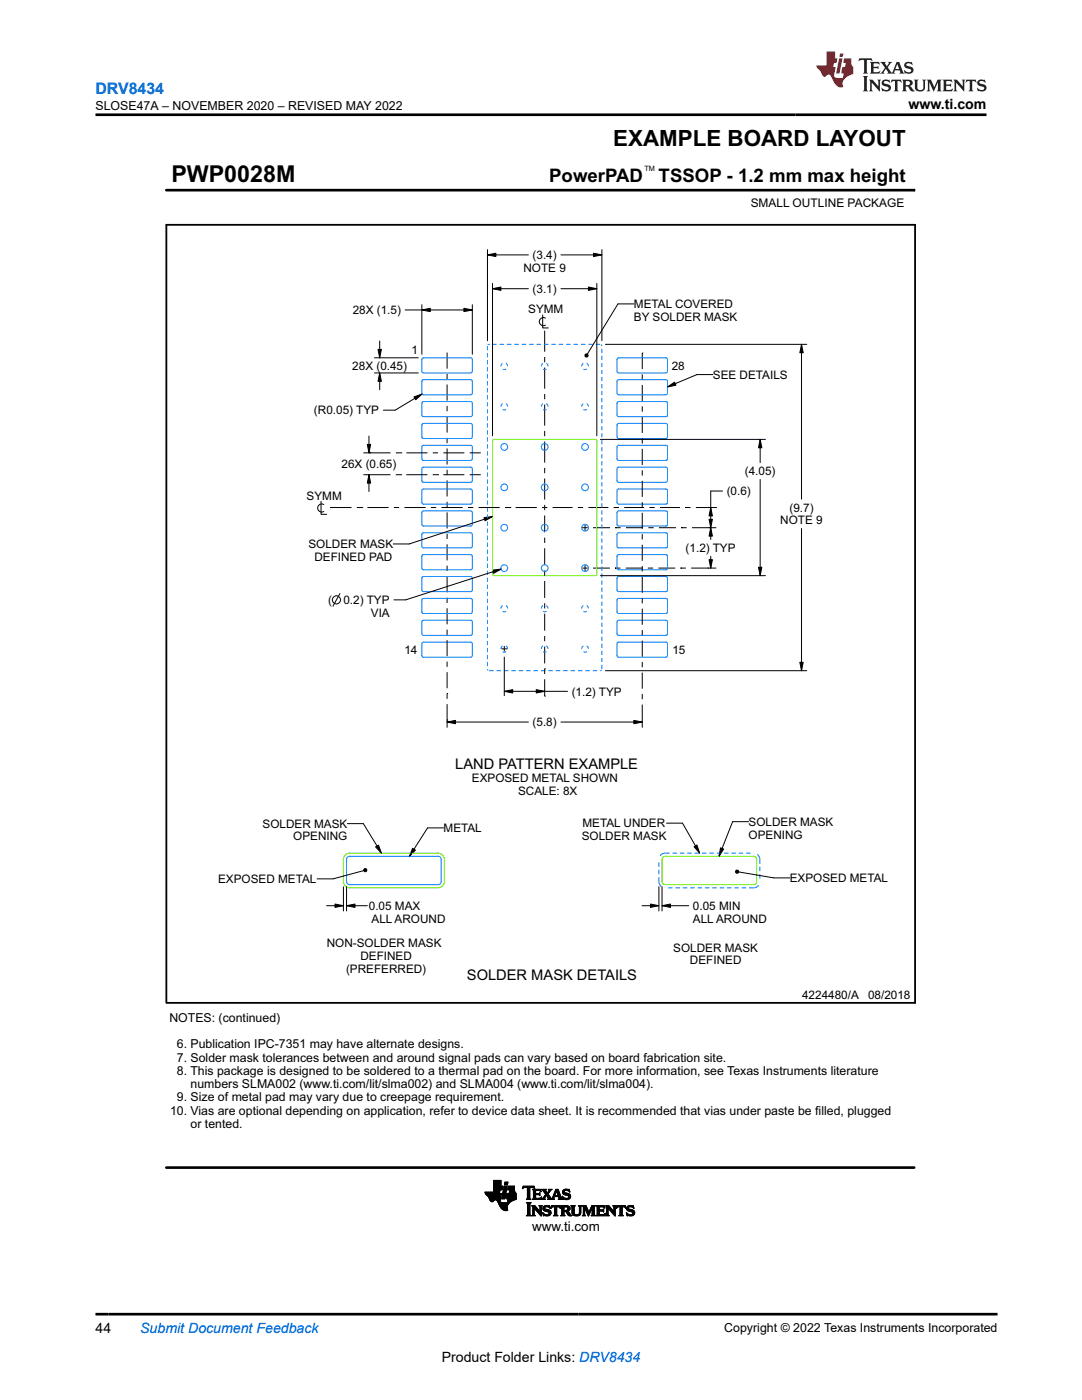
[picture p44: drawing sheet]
<svg xmlns="http://www.w3.org/2000/svg" width="216mm" height="279mm" viewBox="0 0 216 279" stroke-linecap="round" stroke-linejoin="round" font-family="sans-serif">
<defs><g id="words">
<text font-size="4.6" x="34.2" y="36.3">PWP0028M</text>
<text font-size="4.5" x="122.4" y="29.1">EXAMPLE BOARD LAYOUT</text>
<g font-size="3.7">
<text x="109.6" y="36.3">PowerPAD</text>
<text x="131.4" y="36.3">TSSOP - 1.2 mm max height</text>
</g>
<text font-size="3.2" fill="#00f" x="19" y="18.7">DRV8434</text>
<g font-size="2.9">
<text x="90.8" y="153.4">LAND PATTERN EXAMPLE</text>
<text x="93.2" y="195.5">SOLDER MASK DETAILS</text>
</g>
<g font-size="2.8">
<text x="181.3" y="21.8">www.ti.com</text>
<text x="19" y="266.1">44</text>
<text x="88.1" y="271.7">Product Folder Links: DRV8434</text>
</g>
<text font-size="2.8" fill="#00f" x="28" y="266.1">Submit Document Feedback</text>
<text font-size="2.7" x="106.2" y="245.6">www.ti.com</text>
<g font-size="2.5">
<text x="19.1" y="21.9">SLOSE47A – NOVEMBER 2020 – REVISED MAY 2022</text>
<text x="33.8" y="204">NOTES: (continued)</text>
<text x="35.3" y="209.3">6. Publication IPC-7351 may have alternate designs.</text>
<text x="35.3" y="211.9">7. Solder mask tolerances between and around signal pads can vary based on board fabrication site.</text>
<text x="35.3" y="214.5">8. This package is designed to be soldered to a thermal pad on the board. For more information, see Texas Instruments literature</text>
<text x="35.3" y="219.8">9. Size of metal pad may vary due to creepage requirement.</text>
<text x="38" y="217.2">numbers SLMA002 (www.ti.com/lit/slma002) and SLMA004 (www.ti.com/lit/slma004).</text>
<text x="33.9" y="222.5">10. Vias are optional depending on application, refer to device data sheet. It is recommended that vias under paste be f</text>
<text x="38" y="225.1">or tented.</text>
<text x="162.7" y="222.5">illed, plugged</text>
<text x="144.5" y="265.8">Copyright © 2022 Texas Instruments Incorporated</text>
</g>
<text font-size="2.4" x="149.8" y="41.3">SMALL OUTLINE PACKAGE</text>
<g font-size="2.3">
<text x="106.3" y="51.7">(3.4)</text>
<text x="104.5" y="54.2">NOTE 9</text>
<text x="106.3" y="58.5">(3.1)</text>
<text x="70.4" y="62.7">28X (1.5)</text>
<text x="105.4" y="62.5">SYMM</text>
<text x="126.5" y="61.5">METAL COVERED</text>
<text x="126.5" y="64">BY SOLDER MASK</text>
<text x="82.1" y="70.7">1</text>
<text x="70.3" y="73.8">28X (0.45)</text>
<text x="134" y="73.8">28</text>
<text x="142.3" y="75.6">SEE DETAILS</text>
<text x="62.6" y="82.7">(R0.05) TYP</text>
<text x="68.2" y="93.4">26X (0.65)</text>
<text x="148.6" y="94.8">(4.05)</text>
<text x="61.2" y="99.7">SYMM</text>
<text x="145" y="98.8">(0.6)</text>
<text x="155.7" y="104.6">NOTE 9</text>
<text x="157.5" y="102.1">(9.7)</text>
<text x="61.6" y="109.4">SOLDER MASK</text>
<text x="62.7" y="111.9">DEFINED PAD</text>
<text x="136.8" y="110.2">(1.2) TYP</text>
<text x="65.5" y="120.6">(</text>
<text x="68.5" y="120.6">0.2) TYP</text>
<text x="74" y="123.1">VIA</text>
<text x="80.7" y="130.4">14</text>
<text x="134.2" y="130.4">15</text>
<text x="114.1" y="138.8">(1.2) TYP</text>
<text x="106.3" y="144.9">(5.8)</text>
<text x="94.2" y="156.1">EXPOSED METAL SHOWN</text>
<text x="103.4" y="158.6">SCALE: 8X</text>
<text x="52.4" y="165.2">SOLDER MASK</text>
<text x="58.5" y="167.7">OPENING</text>
<text x="88.5" y="166.1">METAL</text>
<text x="116.1" y="167.6">SOLDER MASK</text>
<text x="116.2" y="165.1">METAL UNDER</text>
<text x="149.4" y="164.8">SOLDER MASK</text>
<text x="149.4" y="167.3">OPENING</text>
<text x="43.5" y="176.2">EXPOSED METAL</text>
<text x="157.6" y="176">EXPOSED METAL</text>
<text x="73.6" y="181.6">0.05 MAX</text>
<text x="74.1" y="184.1">ALL AROUND</text>
<text x="138.3" y="181.6">0.05 MIN</text>
<text x="138.3" y="184.1">ALL AROUND</text>
<text x="65.2" y="189.1">NON-SOLDER MASK</text>
<text x="71.9" y="191.6">DEFINED</text>
<text x="134.4" y="189.9">SOLDER MASK</text>
<text x="69" y="194.1">(PREFERRED)</text>
<text x="137.7" y="192.4">DEFINED</text>
<text x="160" y="199.3">4224480/A</text>
<text x="173.2" y="199.3">08/2018</text>
</g>
<text font-size="1.5" x="128.6" y="34">TM</text>
</g></defs>
<g fill="none" stroke="#000" stroke-width=".2">
<path d="M33.2 38h149.2M182.4 37.7v.5M97.3 50.9l1.6-.4v.7zM97.3 49.8v18.2M97.3 50.9h8.1M98.3 57.6l1.7-.3v.7zM98.3 56.6v30.4M98.3 57.6h7.1M111.9 57.6h7.2M111.9 50.9h8.2M117.4 57.3l1.7 .3-1.7 .4zM118.4 50.5l1.7 .4-1.7 .3z"/>
<path d="M119.1 56.6v30.4M120.1 49.8v18.2M74.7 74.4h8.8M74.7 71.4h8.8M75.4 69.7h.7l-.3 1.7zM75.8 74.4l.3 1.7h-.7zM75.8 68.1v3.3M75.8 74.4v3.4M80.9 61.9h13.3M82.6 79.2l1.6-.6-1.2 1.2zM84.2 61.9l1.7-.4v.7zM84.2 60.8v9.9"/>
<path d="M84.2 78.6l-5.3 3.3h-2.4M89.2 70.4v3.2M89.2 74.6v1.1M89.2 76.7v3.3M92.6 61.5l1.6 .4-1.6 .3zM94.2 60.8v9.9M108.3 62.9v2.5h1.1M108.7 66v4.2M108.7 71.3v1M108.7 73.4v4.2M108.7 78.6v1.1M108.8 63.5a.82 .82 0 0 0-1.2 .7 .82 .82 0 0 0 1.2 .7"/>
<path d="M116.7 70.8l.3-.2 .2 .1 .2 .2-.2 .3-.2 .1-.3-.2zM120.8 68.7h40.2M126.5 60.7h-3.2l-6.1 10M128.2 75.8h.1M128.2 70.4h.1M128.2 70.4v3.3M128.2 74.7v1.1M128.2 76.8v3.2M133.2 77.2l1.4-.9 .3 .6zM142.3 74.8h-3.2l-5.9 2.4M159.9 68.7l.4 1.7h-.7zM159.9 68.7v30.9"/>
<path d="M72.6 94.7h5.3M72.6 90.4h5.3M73.3 88.7h.7l-.4 1.7zM73.6 94.7l.4 1.7h-.7zM73.6 87v3.4M73.6 94.7v3.4M73.7 90.4h.1M79 94.7h1M79 90.4h1M80 94.7h.1M80 90.4h.1M81.1 94.7h4.2"/>
<path d="M81.1 90.4h4.2M86.3 94.7h1.1M86.4 90.4h1M87.4 94.7h.1M88.5 94.7h4.2M88.5 90.4h4.2M89.2 81v1.1M89.2 83.1v3.2M89.2 87.4v1M89.2 89.5v3.2M89.2 93.8v1M89.2 95.9v3.2"/>
<path d="M93.7 94.7h2.2M93.7 90.4h2.2M108.7 80.7v4.2M108.7 86v1.1M108.7 88.1v4.2M108.7 93.4v1M108.7 95.5v4.2M119.8 87.7h32.9M128.2 81.1v1M128.2 83.2v3.2M128.2 87.5v1M128.2 89.6v3.2"/>
<path d="M128.2 93.8v1.1M128.2 96v3.2M144.2 98h-2.4v9.7M151.7 87.7l.3 1.7h-.7zM151.7 87.7v4.6M151.7 95.7v19.2M64.1 100.1v2.5h1.1M64.6 100.7a.82 .82 0 0 0-1.2 .7 .82 .82 0 0 0 1.2 .7M65.9 101.3h.1M65.9 101.3h4.2M67.8 118.5l-1.4 2.5M71.2 101.3h1.1"/>
<path d="M72.3 101.3h.1M73.3 101.3h4.2M78.6 101.3h1M80.7 101.3h4.2M86 101.3h1M88.1 101.3h4.2M89.2 100.1v1.1M89.2 102.3v3.2M89.2 106.5v1.1M89.2 108.6v3.2M89.2 112.9v1.1M89.2 115v3.2"/>
<path d="M89.2 119.3v1M93.4 101.3h1M95.5 101.3h4.2M96.6 103.3l1.7-.2-1.5 .8zM98.3 103.1l-16.6 5.5h-3.2M98.3 113.8l1.7-.2-1.5 .8zM100 113.6l-19 6.1h-2.4M100.8 101.3h1M101.8 101.3h.1M102.9 101.3h4.2M108.2 101.3h1M108.7 100.8v1"/>
<path d="M108.7 102.9v3.3M108.7 107.3v1.1M108.7 109.4v3.4M108.7 113.8v1.1M108.7 116v3.3M110.3 101.3h3.9M115.3 101.3h1.1M116.2 105.3h1.1M116.2 113.4h1.1M116.7 104.8v1.1M116.7 112.8v1.2M117.4 101.3h4"/>
<path d="M118.3 113.4h3.4M118.3 105.3h3.4M119.8 114.9h32.9M122.4 101.3h1.1M122.7 113.4h.1M122.7 113.4h1.1M122.8 105.3h.1M122.8 105.3h1M124.6 101.3h3.9M124.9 113.4h3.3M124.9 105.3h3.4M128.2 100.2v1.1"/>
<path d="M128.2 102.3v3.2M128.2 106.6v1.1M128.2 108.7v3.2M128.2 113v1M128.2 115.1v3.2M128.2 119.4v1M129.3 113.4h1M129.4 105.3h1M129.6 101.3h1M131.4 113.4h3.3M131.5 105.3h3.4M131.7 101.3h4"/>
<path d="M135.8 113.4h.1M135.8 113.4h1.1M136 105.3h.1M136 105.3h1M136.7 101.3h.1M136.7 101.3h1.1M137.9 113.4h5M138.1 105.3h4.8M138.8 101.3h4.1M141.3 113.4h.1M141.5 105.3h.1M141.5 103.6h.7l-.4 1.7z"/>
<path d="M141.5 111.7h.7l-.4 1.7zM141.8 101.3l.4 1.7h-.7zM141.8 105.3l.4 1.7h-.7zM141.8 111v2.4M142.8 101.3h.1M151.3 113.2h.7l-.3 1.7zM159.9 105.5v28.4M89.2 138.4h.1M89.2 121.4v3.2M89.2 125.7v1M89.2 127.8v3.2M89.2 132v1.1"/>
<path d="M89.2 134.1v3.3M89.2 138.4v1.1M100.1 129.5h1.1M100.6 138l1.7-.4v.7zM100.6 128.9v1.1M100.6 131.1v7.8M100.6 138h12.6M107 137.6l1.7 .4-1.7 .3zM108.7 133.5h.1M108.7 138.9h.1M108.7 120.4v1M108.7 122.5v3.4"/>
<path d="M108.7 126.9v1.1M108.7 129v3.4M108.7 133.5v1M108.7 135.6v3.3M120.8 133.9h40.2M128.2 121.5v3.2M128.2 125.7v1.1M128.2 127.8v3.3M128.2 132.1v1.1M128.2 134.2v3.2M128.2 138.5v1M159.6 132.2h.7l-.4 1.7z"/>
<path d="M89.2 144.1l1.7-.3v.6zM89.2 143.7h.1M89.2 140.5v4.7M89.2 144.1h16.2M111.9 144.1h16.3M126.5 143.8l1.7 .3-1.7 .3zM128.2 140.6v4.6M68.5 177v4.8M69.2 177v4.8M69.3 164.4h3.2l3.6 5.9M72.6 173.7l-6.1 1.7h-3.2M72.6 173.5l.2-.2 .3 .1 .1 .3-.1 .2-.3 .1-.2-.2z"/>
<path d="M74.9 169l.6-.3 .6 1.6zM82.3 169.3l.6 .4-1.2 1.2zM88.5 165.2h-3.2l-3.6 5.7M131.5 177v4.8M132.1 177v4.8M133 164.3h3.2l3.4 6M138.5 169l.6-.4 .5 1.7zM143.8 169.2l.6 .3-.9 1.4zM146.8 173.8l.2-.2 .3 .1 .1 .3-.1 .2-.3 .1-.2-.2zM147.4 174l7 1.2h3.2M149.4 164h-3.2l-2.7 6.9M65.2 180.8h3.3"/>
<path d="M66.8 180.4l1.7 .4-1.7 .3zM69.2 180.8l1.6-.4v.7zM69.2 180.8h4.1M128.1 180.8h3.4M129.8 180.4l1.7 .4-1.7 .3zM132.1 180.8l1.7-.4v.7zM132.1 180.8h5.3M96.8 238h2.9M96.8 238.1h2.9M96.8 238.2h2.8M96.9 238.2h3.2l-.2 1M96.9 238.3h3.1"/>
<path d="M96.9 238.4h3.1M97 238.4h3M97.1 238.5h2.9M97.1 238.6h2.9M97.2 238.6h2.8M97.3 238.7h2.7M97.4 238.8h2.5M97.5 238.9h2.4M97.6 239h2.3M97.6 239.1h2.3M97.6 239.2h2.3M97.7 239.3h2.1"/>
<path d="M97.7 239.4h2.1M97.7 239.5h1M97.8 239.5h.8M97.8 239.6h.7M97.9 239.7h.6M97.9 239.7h.5M98.1 239.8h.2M98.5 237.8h1.2M98.5 237.7h1.2M98.5 237.6h1.3M98.5 236.7h1.8l-.1 .8h-1.7M98.5 237.4h1.7"/>
<path d="M98.5 237.3h1.7M98.5 237.2h1.7M98.5 237.2h1.8M98.5 237.1h1.8M98.5 237h1.8M98.5 236.9h1.8M98.5 236.8h1.8M98.5 236.6h1.5M98.5 236.5h1.5M98.5 236.4h1.5M98.5 236.3h1.5M98.5 236.2h1.5"/>
<path d="M98.5 236.1h1.5M98.5 236h1.5M98.5 235.9h1.5M98.5 235.8h1.5M98.5 235.7h1.5M98.5 235.6h1.5M99 239.5h.8M99.1 239.5h.7M99.2 239.6h.6M99.2 239.7h.6M99.3 239.7h.5M99.3 239.8h.5"/>
<path d="M99.3 239.9h.6M99.4 239.9h.6M99.7 237.9h-2.9l.1 .4 .6 .6 .4 .8 .4 .1 .4-.3h.4l.8 1.5 .7 .5h.7l-.1-.8 .6-.8M99.8 237.5l-.2 .7M99.9 239.2l-.1 .6 .6 .2h.8l.2-.7M100 236.7v-1.1h-1.5v2.3M100.1 239.2h.6M100.1 239.1h.6M100.2 239h.5M100.2 238.9h.6M100.2 238.8h.6M100.2 238.7h.6"/>
<path d="M100.2 238.6h.6M100.3 238.6h.5M100.3 238.5h.5M100.3 238.4h.6M100.3 238.3h.6M100.3 238.2h.6M100.3 238.1h.6M100.4 238h.5M100.4 238h.6M100.4 237.9h.6M100.4 237.8h.6M100.4 237.7h.6"/>
<path d="M100.4 237.6h.6M100.5 237.5h.5M100.5 237.4h.6M100.5 237.3h.6M100.5 237.2h.6M100.5 237.1h.6M100.6 237h.5M100.6 237h.6M100.6 236.9h.6M100.6 236.8h.6M100.6 236.7h.6l-.5 2.6h-.6zM100.7 236.4h.6"/>
<path d="M100.7 236.3h.6M100.7 236.2h.6M100.7 236.1h.6M100.7 236h.6M100.8 236h.5M100.8 235.9h.6l-.2 .6h-.5zM101 239.1h2M101 239h2M101 239.2h2M101 238.9h2M101 238.9v.3l.4 .1M101 238.8h2"/>
<path d="M101.1 238.7h1.9M101.1 238.6h1.9M101.1 238.5h1.9M101.1 238.4h1.9M101.1 238.3h1.9M101.2 239.9h.6M101.3 239.9h.6M101.3 239.8h.7M101.3 239.7h.8M101.3 239.7h.9M101.3 239.6h1M101.3 237.4h1.4"/>
<path d="M101.3 239.5h1.2M101.3 239.5h1.3M101.3 237.3h1.4M101.3 239.4h1.5M101.4 237.2h1.3M101.4 239.3h1.6M101.4 237.1h1.3M101.4 237h1.3M101.4 236.9h1.3M101.4 236.8h1.3M101.6 238.2h1.4M101.6 238.1h1.3"/>
<path d="M101.6 238h1.2M101.7 237.9h1.1M101.7 237.8h1M101.7 237.7h1M101.7 237.6h1M101.7 237.5l-.1 .7M102.7 237.5h-1.4l.2-.8h1.2v1l.3 .5v1.2M103 239.4l-1.2 .5M103 238.2h-1.8l-.2 .7M104.3 237.2h.1M104.3 237.1h.2M104.3 237h2.3"/>
<path d="M104.3 236.9h2.3M104.4 236.8h2.2M105 239.3h.9M105.2 239.2h.6M105.2 237.1h.5M105.2 239.1h.5M105.2 237.1v-.1h-.4l-.6 .2 .2-.5h2.1l.2 .5-.5-.2h-.4l-.1 .1M105.2 239l-.2 .3M105.2 239h.5M105.2 238.9h.5M105.2 238.8h.5M105.2 238.7h.5"/>
<path d="M105.2 238.6h.5M105.2 238.5h.5M105.2 238.4h.5M105.2 238.3h.5M105.2 238.2h.5M105.2 238.1h.5M105.2 238h.5M105.2 237.9h.5M105.2 237.8h.5M105.2 237.7h.5M105.2 237.6h.5M105.2 237.5h.5"/>
<path d="M105.2 237.4h.5M105.2 237.3h.5M105.2 237.2h.5M105.2 237.1v1.9M105.7 239l.2 .3M105.7 237.1v1.9M105.9 239.3h-.9M106.2 239.3h1.7M106.3 237.4h1.6M106.4 239.2h1.6M106.4 237.5h1.5M106.4 239.1h.5"/>
<path d="M106.4 237.6h.5M106.4 237.7l-.2-.4h1.6l.2 .5M106.4 239l-.2 .3M106.4 238.2h1.1l.2-.2v.6l-.2-.2-1.1 .1M106.4 239h.5M106.4 238.9h.5M106.4 238.8h.5M106.4 238.7h.5M106.4 238.6h.5M106.4 238.4h1.3M106.4 238.3h1.3M106.4 238.1h.5"/>
<path d="M106.4 238h.5M106.4 237.9h.5M106.4 237.8h.5M106.4 237.7h.5M106.4 237.7v1.3M106.5 237.1h.2M106.6 237.2h.1M106.9 237.7l.1-.1h.5l.5 .2M106.9 238.4v.7h.8l.3-.2-.1 .5-1.7-.1M106.9 237.7v.5M107.5 238.2h.2M107.6 238.5h.1"/>
<path d="M107.6 239.1h.4M107.6 238.1h.1M107.6 238.6h.1M107.6 237.6h.3M107.8 237.7h.2M107.9 239h.1M107.9 237.8h.1M108 238.9h.1M108 239.3h.8M108.1 237.4h.8M108.3 239.2h.4M108.3 237.5h.6"/>
<path d="M108.3 239.1h.4M108.4 237.6h.5M108.4 239l-.4 .3M108.4 239h.3M108.4 237.7h.6M108.5 238.9h.3M108.5 237.8h.5M108.5 238.8h.3M108.6 237.9h.5M108.6 238.8h.3M108.6 238h.5M108.7 238.7h.3"/>
<path d="M108.7 238.1h.8M108.7 238.6h.8M108.8 238.2h.6M108.8 239.3h-.8M108.8 238.5h.7M108.8 238.3h.6M108.9 238.4h.5M108.9 237.7l.1-.4h-.9l.8 1.1-.5 .6M108.9 237.7l.3 .4 .4-.5-.2-.3h.7l-.7 1M109.1 238.7h.5M109.2 238.8h.5M109.3 239.3l.1-.2-.4-.6-.3 .7 .1 .1"/>
<path d="M109.3 239.3h1.4M109.3 238h.3M109.3 238.9h.5M109.3 237.9h.3M109.4 238.3l.7 .9 .2-.2M109.4 239h.5M109.4 237.8h.3M109.4 239.1h.5M109.4 239.2h.6M109.5 237.7h.3M109.5 237.4h.6M109.5 237.6h.3"/>
<path d="M109.6 237.5h.3M110.1 239.2h.4M110.2 239.1h.3M110.2 239h.3M110.3 239l.6-1.7h.5l.6 1.8 .3 .2M110.3 238.9h.3M110.3 238.8h.3M110.4 238.8h1.5M110.4 238.7h1.5M110.4 238.6h.3M110.5 238.5h.2M110.5 238.4h.3"/>
<path d="M110.5 239.1l.2 .2M110.5 239.1l.1-.3h.8l.1 .3M110.5 238.3h.3M110.6 238.2h.2M110.6 238.1h.3M110.7 239.3h-1.4M110.7 238h.2M110.7 237.9h.3M110.7 237.8h.3M110.8 237.7h.7M110.8 237.6h.7M110.8 237.5h.6"/>
<path d="M110.9 237.4h.5M111 237.7l.4 .9h-.7zM111.1 237.8h.4M111.1 237.9h.5M111.1 238h.5M111.2 238.1h.4M111.2 238.2h.5M111.2 238.3h.5M111.3 238.4h.5M111.3 238.5h.5M111.4 238.6h.4M111.4 239.3h.9"/>
<path d="M111.5 238.8h.4M111.5 238.9h.5M111.5 239h.5M111.5 239.1l-.1 .2M111.6 239.2h.5M111.6 239.1h.4M112.2 238.8h.1M112.2 238.9h.2M112.2 237.9h.4M112.2 238h.5M112.2 237.8h.4M112.3 239h.3"/>
<path d="M112.3 239.3h-.9M112.3 238.1h.7M112.3 237.7h.3M112.3 239.1h.5M112.3 238.2h1.1M112.3 239.2h1.4M112.3 237.6h.4M112.3 239.3h.2M112.4 238.3h1.2M112.4 237.5h1.2M112.5 238.4h1.2M112.5 237.4h1.1"/>
<path d="M112.6 239.3h.9M112.7 238.5h1.1M112.7 237.3h.5M112.9 239.4h.3M113.1 238.6h.7M113.2 238.6l.3 .2-.3 .3h-.5l-.5-.4M113.3 239.1h.5M113.3 237.6h.4M113.4 238.7h.5M113.4 239h.4M113.5 238.8h.4M113.5 238.9h.3"/>
<path d="M113.5 237.7h.2M113.6 237.8h.1M113.7 237.9l-.6-.3h-.4l-.1 .2 .1 .2 1.1 .4v.5l-.2 .4-1.3 .1-.1-.7M113.7 237.9l-.1-.6h-.8l-.5 .3-.1 .3 .2 .4 .8 .3M113.7 237.9h.1M99.4 240h1M99.4 240.1h2.2M99.5 240.1h2.1M99.5 240.2h2M99.5 240.3h1.9M99.6 240.3h1.8M99.6 240.4h1.8"/>
<path d="M99.6 240.5h1.7M99.7 240.5h1.6M99.7 240.6h1.6M99.7 240.7h1.5M99.8 240.7h1.4M99.8 240.8h1.4M99.8 240.9h1.4M99.9 240.9h1.3M99.9 241h1.3M100 241.1h1.2M100.1 241.2h1.1M100.2 241.3h1"/>
<path d="M100.2 241.3h1.1M100.3 241.4h1M100.4 241.5h.9M100.6 241.5h.7M100.9 241.6h.1M101.2 240h.5M105 242.6l.3-.3v-2l-.3-.3h1l-.3 .3v2.1l.3 .2M105 242.6h1M105.1 240.1h.8M105.2 242.5h.6M105.2 240.2h.6M105.2 242.4h.5"/>
<path d="M105.3 240.3h.4M105.3 242.3h.4M105.3 242.2h.4M105.3 242.1h.4M105.3 242h.4M105.3 241.9h.4M105.3 241.8h.4M105.3 241.7h.4M105.3 241.6h.4M105.3 241.5h.4M105.3 241.4h.4M105.3 241.3h.4"/>
<path d="M105.3 241.2h.4M105.3 241.1h.4M105.3 241h.4M105.3 240.9h.4M105.3 240.8h.4M105.3 240.7h.4M105.3 240.6h.4M105.3 240.5h.4M105.3 240.4h.4M106 242.6h-1M106.1 242.6h.7M106.1 240.6h.6"/>
<path d="M106.2 240.7h.6M106.3 242.5h.4M106.3 240.8h.6M106.3 242.4h.3M106.3 240.9h.7M106.3 242.3h.3M106.3 242.2h.3M106.3 242.1h.3M106.3 242h.3M106.3 241.9h.3M106.3 241.8h.3M106.3 241.7h.3"/>
<path d="M106.3 241.6h.3M106.3 241.5h.3M106.3 241.4h.3M106.3 241.3h.3M106.3 241.2h.3M106.3 241.1h.8M106.3 241h.8M106.6 241.1v1.3l.2 .2M106.6 241.1h.1M106.6 241.1l1.4 1.6v-1.8l.2-.3h-.6l.1 .2 .1 1M106.7 241.2h.5M106.7 241.3h.6"/>
<path d="M106.8 242.6h-.7M106.8 241.4h.6M106.9 241.5h.6M107 241.6h.6M107.1 241.7h.5M107.1 241.8h.9M107.2 241.9h.8M107.3 241.9h.7M107.4 242h.6M107.5 242.1h.5M107.6 242.2h.4M107.6 240.6h.6"/>
<path d="M107.6 242.3h.4M107.7 240.7h.4M107.7 242.4h.3M107.7 240.8h.3M107.7 241.8l-1-1.2h-.6l.2 .3v1.5l-.2 .2M107.7 241.8h.1M107.7 240.9h.3M107.8 241.7h.2M107.8 241.6h.2M107.8 241.5h.2M107.8 241.4h.2M107.8 241.3h.2"/>
<path d="M107.8 241.2h.2M107.8 241.1h.2M107.8 241h.2M107.8 242.5h.2M107.9 242.6h.1M108.3 242h.1M108.3 242.1h.1M108.3 242.2h.3M108.3 241.2h.4M108.3 241.1h.4M108.3 241.3h.5M108.3 242.3h.4"/>
<path d="M108.3 241h.4M108.4 241.4h.8M108.4 242.4h.6M108.4 240.9h.4M108.4 242.5h1.3M108.4 241.5h1.2M108.4 242.6h.1M108.4 240.8h1.3M108.5 241.6h1.2M108.5 240.7h1.2M108.6 241.7h1.2M108.7 242.6h.9"/>
<path d="M108.7 240.6h.7M108.9 241.8l-.5-.4v-.5l.4-.3h.9l.1 .6-.7-.4-.3 .1-.1 .2 1 .5 .3 .4M108.9 241.8l.6 .1v.4l-.6 .1-.6-.4M108.9 241.8h1M109.2 242.4h.6M109.3 241.9h.6M109.4 240.9h.3M109.5 242.3h.4M109.5 241.9h.4M109.5 242.2h.4M109.5 242h.5M109.6 242.1h.3"/>
<path d="M109.6 240.6h.1M109.6 241h.2M109.7 241.1h.1M109.9 241.1h.1M109.9 241h.2M110 242l-.3 .5-.6 .2-.5-.2-.2 .1-.1-.6M110 240.9h.2M110 240.8h1.8M110 240.7h1.7M110.1 240.6h1.6M110.4 242.6h.9M110.6 242.5h.5"/>
<path d="M110.6 242.4h.5M110.7 240.9h.4M110.7 242.3h.4M110.7 241l-.1-.1h-.3l-.4 .2 .2-.5h1.6l.2 .5-.5-.2h-.3v.1M110.7 241v1.4l-.3 .2M110.7 242.2h.4M110.7 242.1h.4M110.7 242h.4M110.7 241.9h.4M110.7 241.8h.4M110.7 241.7h.4M110.7 241.6h.4"/>
<path d="M110.7 241.5h.4M110.7 241.4h.4M110.7 241.3h.4M110.7 241.2h.4M110.7 241.1h.4M110.7 241h.4M111.1 241v1.4l.2 .2M111.3 242.6h-.9M111.6 240.9h.2M111.7 241h.1M111.7 241.1h.1M111.9 242.6l.2-.2v-1.5l-.2-.3 1.5 .1 .3 .2v.4l-.1 .3-.4 .1 .9 .9h-.6l-.5-.7-.5-.1v.6l.2 .2"/>
<path d="M111.9 242.6h.8M111.9 240.6h1.3M112 240.7h1.5M112 242.5h.6M112.1 240.8h1.5M112.1 242.4h.4M112.1 240.9h.4M112.1 242.3h.4M112.1 242.2h.4M112.1 242.1h.4M112.1 242h.4M112.1 241.9h.4"/>
<path d="M112.1 241.8h1.2M112.1 241.7h1.3M112.1 241.6h1.5M112.1 241.5h.4M112.1 241.4h.4M112.1 241.3h.4M112.1 241.2h.4M112.1 241.1h.4M112.1 241h.4M112.7 240.9h-.2v.7M112.7 242.6h-.8M112.9 240.9h.3l.1 .3-.1 .3-.3 .1"/>
<path d="M112.9 241.9h.6M113 241.9h.5M113.1 242h.5M113.1 242.1h.6M113.1 240.9h.6M113.2 241.5h.5M113.2 242.2h.5M113.2 242.3h.6M113.2 241h.5M113.2 241.4h.5M113.3 241.3h.4M113.3 241.1h.5"/>
<path d="M113.3 241.2h.5M113.3 242.4h.6M113.4 242.5h.6M113.5 242.6h.6M113.9 240.6h.9M114.1 240.7h.5M114.1 240.8h.5M114.1 240.9h.5M114.1 241.9h.5M114.1 241.8h.5M114.1 241.7h.5M114.1 241.6h.5"/>
<path d="M114.1 241.5h.5M114.1 241.4h.5M114.1 241.3h.5M114.1 241.2h.5M114.1 241.1h.5M114.1 241h.5M114.1 242h.5M114.1 242.1h.5M114.2 242.2h.4M114.2 242.3h.5M114.3 242.4h.6M114.4 242.5h1.3"/>
<path d="M114.6 241.9l.1 .4 .4 .1 .4-.1 .1-.4M114.6 241.9v-1l.2-.3h-.9l.2 .3 .1 1.3 .2 .3 .5 .2 .6-.1 .3-.2 .1-.5M114.6 242.6h.9M115.3 242.4h.5M115.4 240.6h.7M115.5 242.3h.3M115.5 240.7h.5M115.6 242.2h.3M115.6 242.1h.3M115.6 240.8h.3M115.6 242h.3M115.6 240.9h.3"/>
<path d="M115.6 241.9v-1l-.2-.3h.7l-.2 .3v1M115.6 241.9h.3M115.6 241.8h.3M115.6 241.7h.3M115.6 241.6h.3M115.6 241.5h.3M115.6 241.4h.3M115.6 241.3h.3M115.6 241.2h.3M115.6 241.1h.3M115.6 241h.3M116.2 242.6l.2-.3v-1.4l-.2-.3h.7l.6 1.3 .6-1.3h.7l-.2 .3v1.5l.2 .2"/>
<path d="M116.2 242.6h.6M116.2 240.6h.7M116.3 240.7h.7M116.3 242.5h.4M116.4 240.8h.6M116.4 242.4h.3M116.4 240.9h.7M116.4 242.3h.3M116.4 242.2h.3M116.4 242.1h.3M116.4 242h.3M116.4 241.9h.3"/>
<path d="M116.4 241.8h.3M116.4 241.7h.3M116.4 241.6h.3M116.4 241.5h.3M116.4 241.4h.3M116.4 241.3h.3M116.4 241.2h.3M116.4 241.1h.8M116.4 241h.7M116.7 242.3l.1 .3M116.7 242.3v-1.3l.7 1.7 .8-1.7v1.4l-.2 .2M116.7 241.2h.5"/>
<path d="M116.8 241.3h.4M116.8 241.4h.5M116.8 242.6h-.6M116.9 241.5h.4M116.9 241.6h.5M116.9 241.7h.5M117 241.8h.4M117 241.9h.5M117.1 241.9h.7M117.1 242h.6M117.1 242.1h.6M117.2 242.2h.4"/>
<path d="M117.2 242.3h.4M117.3 242.4h.3M117.3 242.5h.2M117.4 242.6h.1M117.6 241.9h.2M117.6 241.8h.2M117.6 241.7h.3M117.7 241.6h.2M117.7 241.5h.3M117.8 241.4h.2M117.8 241.3h.2M117.8 241.2h.3"/>
<path d="M117.9 241.1h.7M117.9 241h.7M118 240.9h.6M118 242.6h.8M118 240.8h.6M118 240.7h.7M118.1 240.6h.7M118.1 242.5h.6M118.1 242.4h.5M118.2 242.3h.4M118.2 242.2h.4M118.2 242.1h.4"/>
<path d="M118.2 242h.4M118.2 241.9h.4M118.2 241.8h.4M118.2 241.7h.4M118.2 241.6h.4M118.2 241.5h.4M118.2 241.4h.4M118.2 241.3h.4M118.2 241.2h.4M118.8 242.6h-.8M119 242.6h1.6M119 240.6h1.6"/>
<path d="M119.1 240.7h1.5M119.1 242.5h1.6M119.1 240.8h1.5M119.2 242.4h1.5M119.2 240.9h.4M119.2 242.3h.4M119.2 242.2h.4M119.2 242.1h.4M119.2 242h.4M119.2 241.9h.4M119.2 241.8h.4M119.2 241.7h1.3"/>
<path d="M119.2 241.6h1.3M119.2 241.5h1.3M119.2 241.4h.4M119.2 241.3h.4M119.2 241.2h.4M119.2 241.1h.4M119.2 241h.4M119.6 241v.5h.6l.3-.2v.6l-.3-.2h-.6v.7h.8l.4-.3M119.8 240.9l-.2 .1M120.1 240.9l.6 .2M120.3 241.8h.2M120.4 241.4h.1"/>
<path d="M120.4 240.9h.3M120.6 242.3h.2M120.6 241h.1M120.7 241.1h.1M120.7 241.1l-.2-.5h-1.5l.2 .3v1.4l-.2 .3M120.7 242.2h.1M120.8 242.1h.1M120.8 242.1l-.2 .5h-1.6M120.9 242.6h.6M120.9 240.6h.6M121 240.7h.6M121 242.5h.4"/>
<path d="M121 240.8h.6M121.1 242.4h.2M121.1 240.9h.6M121.1 242.3h.2M121.1 242.2h.2M121.1 242.1h.2M121.1 242h.2M121.1 241.9h.2M121.1 241.8h.2M121.1 241.7h.2M121.1 241.6h.2M121.1 241.5h.2"/>
<path d="M121.1 241.4h.2M121.1 241.3h.2M121.1 241.2h.2M121.1 241.1h.8M121.1 241h.7M121.3 241.1v1.3l.2 .2M121.3 241.1h.1M121.3 241.1l1.5 1.6v-1.8l.1-.3h-.6l.2 .3v.9l-1-1.2h-.6l.2 .3v1.4l-.2 .3M121.4 241.2h.6M121.5 241.3h.6M121.5 242.6h-.6M121.6 241.4h.5"/>
<path d="M121.6 241.5h.6M121.7 241.6h.6M121.8 241.7h.6M121.9 241.8h.9M122 241.9h.8M122.1 241.9h.7M122.1 242h.7M122.2 242.1h.6M122.3 242.2h.5M122.3 240.6h.6M122.4 242.3h.4M122.4 240.7h.5"/>
<path d="M122.5 242.4h.3M122.5 240.8h.3M122.5 240.9h.3M122.5 241.7h.3M122.5 241.6h.3M122.5 241.5h.3M122.5 241.4h.3M122.5 241.3h.3M122.5 241.2h.3M122.5 241.1h.3M122.5 241h.3M122.6 242.5h.2"/>
<path d="M122.6 242.6h.2M123 241.1h.1M123 241h.2M123 240.9h.3M123.1 240.8h1.7M123.1 240.7h1.7M123.1 240.6h1.7M123.5 242.6h.9M123.7 242.5h.5M123.7 242.4h.5M123.7 240.9h.5M123.7 241l-.3-.1-.4 .2 .1-.5h1.7l.1 .5-.4-.2h-.3l-.1 .1"/>
<path d="M123.7 241v1.4l-.2 .2M123.7 242.3h.4M123.7 242.2h.4M123.7 242.1h.4M123.7 242h.4M123.7 241.9h.4M123.7 241.8h.4M123.7 241.7h.4M123.7 241.6h.4M123.7 241.5h.4M123.7 241.4h.4M123.7 241.3h.4"/>
<path d="M123.7 241.2h.4M123.7 241.1h.4M123.7 241h.4M124.1 241l.1 1.4 .2 .2M124.4 242.6h-.9M124.6 240.9h.2M124.7 241h.2M124.8 241.1h.1M125 242h.1M125 242.1h.1M125 242.2h.3M125 241.2h.4"/>
<path d="M125 241.1h.4M125 241.3h.5M125 242.3h.4M125 241h.4M125.1 241.4h.8M125.1 242.4h.6M125.1 240.9h.4M125.1 242.5h1.3M125.1 241.5h1.2M125.1 242.6h.1M125.1 240.8h1.3M125.2 241.6h1.2"/>
<path d="M125.2 240.7h1.2M125.3 241.7h1.2M125.4 242.6h.9M125.4 240.6h.7M125.6 241.8l-.5-.3v-.6l.4-.3h.9l.1 .6-.7-.4-.3 .1-.1 .3 1 .4 .3 .4M125.6 241.8l.6 .1v.4l-.6 .1-.6-.4M125.6 241.8h1M125.9 242.4h.6M126 241.9h.6M126.1 240.9h.3M126.2 242.3h.4M126.2 241.9h.4"/>
<path d="M126.2 242.2h.4M126.2 242h.5M126.3 242.1h.3M126.3 240.6h.1M126.3 241h.2M126.4 241.1h.1M126.7 242l-.3 .5-.6 .2-.5-.2-.2 .1-.1-.6"/>
<circle cx="67.1" cy="119.7" r=".82"/>
</g>
<g fill="#000">
<path d="M97.3 50.9l1.6-.4v.7zM98.3 57.6l1.7-.3v.7zM117.4 57.3l1.7 .3-1.7 .4zM118.4 50.5l1.7 .4-1.7 .3zM75.4 69.7h.7l-.3 1.7zM75.8 74.4l.3 1.7h-.7zM84.2 61.9l1.7-.4v.7zM82.6 79.2l1.6-.6-1.2 1.2zM92.6 61.5l1.6 .4-1.6 .3zM116.7 70.8l.3-.2 .2 .1 .2 .2-.2 .3-.2 .1-.3-.2zM133.2 77.2l1.4-.9 .3 .6zM159.9 68.7l.4 1.7h-.7z"/>
<path d="M73.3 88.7h.7l-.4 1.7zM73.6 94.7l.4 1.7h-.7zM151.7 87.7l.3 1.7h-.7zM96.6 103.3l1.7-.2-1.5 .8zM98.3 113.8l1.7-.2-1.5 .8zM141.8 101.3l.4 1.7h-.7zM141.5 103.6h.7l-.4 1.7zM141.8 105.3l.4 1.7h-.7zM141.5 111.7h.7l-.4 1.7zM151.3 113.2h.7l-.3 1.7zM100.6 138l1.7-.4v.7zM107 137.6l1.7 .4-1.7 .3z"/>
<path d="M159.6 132.2h.7l-.4 1.7zM89.2 144.1l1.7-.3v.6zM126.5 143.8l1.7 .3-1.7 .3zM72.6 173.5l.2-.2 .3 .1 .1 .3-.1 .2-.3 .1-.2-.2zM74.9 169l.6-.3 .6 1.6zM82.3 169.3l.6 .4-1.2 1.2zM138.5 169l.6-.4 .5 1.7zM143.8 169.2l.6 .3-.9 1.4zM146.8 173.8l.2-.2 .3 .1 .1 .3-.1 .2-.3 .1-.2-.2zM66.8 180.4l1.7 .4-1.7 .3zM69.2 180.8l1.6-.4v.7zM129.8 180.4l1.7 .4-1.7 .3z"/>
<path d="M132.1 180.8l1.7-.4v.7z"/>
</g>
<path d="M33.2 44.9h149.4v155.2h-149.4z" fill="none" stroke="#000" stroke-width=".36"/>
<path d="M33.2 38h149.2M33.2 233h149.2" fill="none" stroke="#000" stroke-width=".53"/>
<g fill="none" stroke="#007fff" stroke-width=".2">
<path d="M84.2 71.6l.3-.2h9.4l.3 .3v2.4l-.3 .3h-9.4l-.3-.3zM84.3 75.9l9.6-.1 .3 .3v2.4l-.3 .3h-9.5l-.2-.3zM97.3 69.1v.8M97.3 70.5v.8M97.3 71.9v.8M97.3 73.3v.8M97.3 74.7v.8M97.3 76.1v.8M97.3 77.5v.8M97.3 78.9v.8M97.3 68.8v.1M97.4 68.8h-.1"/>
<path d="M97.4 68.8h.1M97.5 68.8h-.1M97.5 68.7v.1M97.5 68.7h.1M97.6 68.7h.1M97.6 68.7h-.1M98.2 68.7h.9M99.7 68.7h.9M101.1 68.7h.9M102.6 68.7h.9M104.1 68.7h.9M105.6 68.7h.9"/>
<path d="M107.1 68.7h.8M108.5 68.7h.9M110 68.7h.9M111.5 68.7h.9M113 68.7h.9M114.4 68.7h.9M115.9 68.7h.9M117.4 68.7h.9M118.9 68.7h.9M120 68.8h.1M120 68.8v.1M120 68.9h.1"/>
<path d="M120.1 68.9h.1M120.1 68.9v.1M120.1 69h.1M120.1 69v.1M120.1 69.1h.1M120.1 69.6v.9M120.1 71v.9M120.1 72.4v.9M120.1 73.8v.9M120.1 75.2v.9M120.1 76.6v.9M120.1 78v.9"/>
<path d="M120.1 79.4v.9M123.3 75.8h9.7l.2 .3-.1 2.5-.2 .2-9.6-.1-.2-.2v-2.4zM123.3 71.5h9.7l.2 .2-.1 2.6-.2 .1h-9.6l-.2-.3v-2.4zM84.3 80.2l9.6-.1 .3 .4v2.3l-.3 .4-9.5-.1-.2-.3zM84.3 84.6l9.6-.1 .3 .3v2.4l-.3 .3h-9.5l-.2-.3zM84.3 97.7l9.6-.1 .3 .3v2.4l-.3 .3h-9.5l-.2-.3zM84.3 93.3l9.6-.1 .3 .4v2.3l-.3 .4-9.5-.1-.2-.3zM84.3 89l9.6-.1 .3 .3v2.4l-.3 .3h-9.5l-.2-.3zM97.3 80.3v.8M97.3 81.7v.8M97.3 83.1v.8M97.3 84.5v.8"/>
<path d="M97.3 85.9v.8M97.3 87.3v.8M97.3 88.7v.8M97.3 90.1v.8M97.3 91.5v.8M97.3 92.9v.8M97.3 94.3v.8M97.3 95.7v.8M97.3 97.1v.8M97.3 98.5v.8M97.3 99.9v.8M120.1 80.8v.9"/>
<path d="M120.1 82.2v.9M120.1 83.6v.9M120.1 85v.9M120.1 86.4v.9M120.1 87.8v.9M120.1 89.2v.9M120.1 90.6v.9M120.1 92v.9M120.1 93.4v.9M120.1 94.8v.9M120.1 96.2v.9M120.1 97.6v.9"/>
<path d="M120.1 99v.9M123.2 89l.3-.1h9.5l.2 .3v2.5l-.3 .2h-9.4l-.4-.3zM123.3 97.6h9.7l.2 .3v2.5l-.3 .2h-9.6l-.2-.3v-2.4zM123.3 93.3h9.7l.2 .3-.1 2.5-.2 .2-9.6-.1-.2-.3v-2.3zM123.3 84.5h9.7l.2 .3-.1 2.6-.2 .1h-9.6l-.2-.3v-2.4zM123.3 80.2h9.7l.2 .3v2.5l-.3 .2-9.6-.1-.2-.3v-2.3zM84.3 119.5l9.6-.1 .3 .4v2.3l-.3 .3h-9.5l-.2-.3zM84.3 115.2l9.6-.1 .3 .3v2.3l-.3 .4-9.5-.1-.2-.3zM84.3 110.8l9.6-.1 .3 .3v2.4l-.3 .3h-9.5l-.2-.3zM84.3 106.4l9.6-.1 .3 .4v2.3l-.3 .3h-9.5l-.2-.3zM84.3 102.1l9.6-.1 .3 .3v2.3l-.3 .4h-9.5l-.2-.4zM97.3 101.3v.8"/>
<path d="M97.3 102.7v.8M97.3 104.1v.8M97.3 105.5v.8M97.3 106.9v.8M97.3 108.3v.8M97.3 109.7v.8M97.3 111.1v.8M97.3 112.5v.8M97.3 113.9v.8M97.3 115.3v.8M97.3 116.7v.8M97.3 118.1v.8"/>
<path d="M97.3 119.5v.8M120.1 100.4v.9M120.1 101.8v.9M120.1 103.2v.9M120.1 104.7v.8M120.1 106.1v.8M120.1 107.5v.8M120.1 108.9v.8M120.1 110.3v.8M120.1 111.7v.8M120.1 113.1v.8M120.1 114.5v.8"/>
<path d="M120.1 115.9v.8M120.1 117.3v.8M120.1 118.7v.8M123.2 119.6l.3-.2h9.5l.2 .4v2.4l-.3 .2h-9.4l-.4-.3zM123.2 115.2l.3-.1h9.5l.2 .3v2.5l-.3 .2h-9.4l-.4-.4zM123.2 102.1l.3-.1h9.5l.2 .3v2.5l-.3 .2h-9.4l-.4-.4zM123.3 110.7h9.7l.2 .3v2.5l-.3 .2h-9.6l-.2-.3v-2.4zM123.3 106.4l9.7-.1 .2 .4v2.4l-.3 .2h-9.6l-.2-.3v-2.3zM84.2 128.3l.3-.2h9.4l.3 .4v2.3l-.3 .4h-9.4l-.3-.4zM84.3 123.9l9.6-.1 .3 .3v2.4l-.3 .3h-9.4l-.3-.3zM97.3 133.5h.1M97.3 120.9v.8"/>
<path d="M97.3 122.3v.8M97.3 123.7v.8M97.3 125.1v.9M97.3 126.5v.9M97.3 127.9v.9M97.3 129.3v.9M97.3 130.7v.9M97.3 132.1v.9M97.3 133.5v.1M97.3 133.6h.1M97.3 133.6v.1M97.3 133.7h.1"/>
<path d="M97.3 133.7l.1 .1M97.4 133.8h.1M97.6 133.9h.9M99.1 133.9h.9M100.6 133.9h.8M102 133.9h.9M103.5 133.9h.9M105 133.9h.9M106.5 133.9h.9M107.9 133.9h.9M109.4 133.9h.9M110.9 133.9h.9"/>
<path d="M112.4 133.9h.9M113.9 133.9h.8M115.3 133.9h.9M116.8 133.9h.9M118.3 133.9h.9M119.8 133.9h.1M119.8 133.8v.1M119.9 133.8h-.1M120 133.8h-.1M120 133.8h.1M120 133.7v.1M120.1 120.1v.8"/>
<path d="M120.1 121.5v.8M120.1 122.9v.8M120.1 124.3v.8M120.1 125.7v.8M120.1 127.1v.8M120.1 128.5v.8M120.1 129.9v.8M120.1 131.3v.8M120.1 132.7v.8M123.2 128.3l.3-.2h9.4l.3 .4v2.3l-.3 .4h-9.4l-.4-.4zM123.3 123.8h9.7l.2 .3v2.5l-.3 .2h-9.6l-.2-.3v-2.4zM69.3 171.1l.5-.2h17.6a.63 .63 0 0 1 .6 .6v4.4a.63 .63 0 0 1-.6 .7h-17.6a.63 .63 0 0 1-.6-.7v-4.4z"/>
<path d="M131.5 175v1.3l.5 .6M131.5 172.1v.9M131.5 173.6v.9M132 176.9h.1M133.3 177.2h.9M133.6 170.3h-1.2l-.7 .5M134.2 170.3h.9M134.8 177.2h.9M135.7 170.3h.9M136.3 177.2h.8M137.1 170.3h.9M137.7 177.2h.9"/>
<path d="M138.6 170.3h.9M139.2 177.2h.9M140.1 170.3h.9M140.7 177.2h.8M141.5 170.3h.9M142.1 177.2h.9M143 170.3h.9M143.6 177.2h.9M144.5 170.3h.9M145.1 177.2h.9M146 170.3h.8M146.5 177.2h.9"/>
<path d="M147.4 170.3h.9M148 177.2h.9M148.9 170.3h.9M151.1 170.5l.5 .7v1.2M151.4 176.7l-.7 .4-1.2 .1M151.6 173v.9M151.6 174.5v.8"/>
<circle cx="100.6" cy="89.2" r=".67"/>
<circle cx="100.6" cy="97.3" r=".67"/>
<circle cx="108.7" cy="89.2" r=".67"/>
<circle cx="108.7" cy="97.3" r=".67"/>
<circle cx="116.7" cy="89.2" r=".67"/>
<circle cx="116.7" cy="97.3" r=".67"/>
<circle cx="100.6" cy="113.4" r=".67"/>
<circle cx="100.6" cy="105.3" r=".67"/>
<circle cx="108.7" cy="113.4" r=".67"/>
<circle cx="108.7" cy="105.3" r=".67"/>
<circle cx="116.7" cy="113.4" r=".67"/>
<circle cx="116.7" cy="105.3" r=".67"/>
</g>
<path d="M98.3 87.9l.3-.2h20.2l.2 .2 .1 26.6-.2 .3-20.3 .1-.3-.2zM69 170.5l.8-.2h17.6a1.26 1.26 0 0 1 1.3 1.2v4.4a1.26 1.26 0 0 1-1.3 1.3h-17.6a1.26 1.26 0 0 1-1.3-1.3v-4.4l.1-.4zM132.3 171.1l.4-.2h17.7a.63 .63 0 0 1 .6 .6v4.4a.63 .63 0 0 1-.6 .7l-17.8-.1-.4-.3-.1-.3v-4.4z" fill="none" stroke="#6ef200" stroke-width=".2"/>
<g fill="none" stroke="#007fff" stroke-width=".2" stroke-dasharray=".7 .7" stroke-linecap="butt">
<circle cx="100.6" cy="73.1" r=".67"/>
<circle cx="108.7" cy="73.1" r=".67"/>
<circle cx="116.7" cy="73.1" r=".67"/>
<circle cx="100.6" cy="81.1" r=".67"/>
<circle cx="108.7" cy="81.1" r=".67"/>
<circle cx="116.7" cy="81.1" r=".67"/>
<circle cx="100.6" cy="121.4" r=".67"/>
<circle cx="100.6" cy="129.5" r=".67"/>
<circle cx="108.7" cy="121.4" r=".67"/>
<circle cx="108.7" cy="129.5" r=".67"/>
<circle cx="116.7" cy="121.4" r=".67"/>
<circle cx="116.7" cy="129.5" r=".67"/>
</g>
<path d="M171.5 11.6l-.2 .6 .5-.2h.6v.1v2.2l-.2 .4h1l-.2-.4v-2.2v-.1h.5l.5 .2-.1-.6zM173.6 12.4l.2 .3v1.6l-.2 .4h1.9l.1-.6a1.08 1.08 0 0 1-1.3 .2v-.7h.6l.4 .2v-.7l-.4 .2h-.6v-.5l.2-.2a1 1 0 0 1 1 .3l-.1-.5zM175.7 12.4l.9 1.1-1 1.2h.9l-.2-.2 .5-.8 .4 .8-.2 .2h1.6l-.2-.2 .2-.5h.9l.1 .5-.1 .2h.9l-.2-.4-.8-1.9h-.5l-.9 2.1-.9-1.1 .9-1h-.8l.2 .2-.4 .6-.4-.6 .2-.2zM179 12.8l.4 1h-.7zM180.7 12.5a.65 .65 0 0 0-.2 .7 .65 .65 0 0 0 .6 .5l.6 .1 .1 .3a.79 .79 0 0 1-.7 .4 .79 .79 0 0 1-.7-.5l.1 .7 .2-.1a.93 .93 0 0 0 1.1 0 .93 .93 0 0 0 .4-.9 1.46 1.46 0 0 0-1.2-.6l-.1-.3a1.09 1.09 0 0 1 1.2 .2l-.2-.6-.1 .1-.5-.2zM172.2 15.2l.2 .4v2.2l-.2 .4h1l-.2-.4v-2.2l.2-.4zM173.4 15.9l.2 .4v1.5l-.2 .4h.8l-.3-.4 .1-1.3 1.6 1.8v-2l.2-.4h-.7l.1 .2 .1 1.1-1.2-1.3zM176.2 16a.65 .65 0 0 0-.2 .8 .65 .65 0 0 0 .6 .4l.6 .2 .1 .2a.79 .79 0 0 1-.7 .4 .79 .79 0 0 1-.7-.5l.1 .7 .2-.1a.93 .93 0 0 0 1.1 .1 .93 .93 0 0 0 .4-1 1.46 1.46 0 0 0-1.2-.5l-.1-.4a1.09 1.09 0 0 1 1.2 .2l-.1-.6-.2 .1-.5-.1zM177.9 15.9l-.1 .6a.63 .63 0 0 1 .8-.3v1.6l-.3 .4h1l-.2-.4v-1.6a.66 .66 0 0 1 .8 .3l-.1-.6zM180 15.9l.2 .4v1.5l-.2 .4h1l-.2-.2-.1-.7h.5l.1 .2a.79 .79 0 0 0 1.2 .6l-1-.9a.61 .61 0 0 0 .6-.6 .61 .61 0 0 0-.5-.7zM180.8 16.2h.1a.47 .47 0 0 1 .5 .1 .47 .47 0 0 1 .1 .5l-.1 .1-.7 .1zM182.3 15.9l.2 .2a2.27 2.27 0 0 0 .4 2 1.04 1.04 0 0 0 1.7-.7v-1.3l.2-.2h-.8l.2 .4v1.1a.6 .6 0 0 1-.6 .6 .6 .6 0 0 1-.6-.6v-1.1l.3-.4zM184.9 15.9l.2 .4v1.5l-.2 .4h.8l-.3-.4v-1.4l.9 1.9 .9-1.9v1.4l-.3 .4h1l-.2-.4v-1.5l.2-.4h-.8l-.7 1.5-.6-1.5zM188.1 15.9l.2 .4v1.5l-.2 .4h1.9l.1-.6a1.09 1.09 0 0 1-1.3 .2v-.7h.6l.4 .2v-.6l-.4 .2h-.6v-.6l.2-.1a1.01 1.01 0 0 1 1 .3l-.1-.6zM190.2 15.9l.3 .4v1.5l-.3 .4h.8l-.2-.4v-1.3l1.6 1.8v-2l.2-.4h-.7l.2 .2v1.1l-1.2-1.3zM192.8 15.9l-.1 .6a.63 .63 0 0 1 .8-.3v1.6l-.3 .4h1l-.2-.4v-1.6a.66 .66 0 0 1 .8 .3l-.1-.6zM195.2 16a.65 .65 0 0 0-.2 .8 .65 .65 0 0 0 .6 .4l.6 .2 .2 .2a.79 .79 0 0 1-.7 .4 .79 .79 0 0 1-.7-.5l.1 .7 .2-.1a.93 .93 0 0 0 1 .1 .93 .93 0 0 0 .5-1 1.46 1.46 0 0 0-1.3-.5v-.4a1.09 1.09 0 0 1 1.2 .2l-.2-.6-.2 .1-.5-.1z" fill="#231f20"/>
<path d="M164.9 10.3v2.7h-2l.1 .4 .8 1a.95 .95 0 0 0 1 .9 .59 .59 0 0 1 .5-.4 .59 .59 0 0 1 .5 .3l.4 .8a1.59 1.59 0 0 0 2.1 1.4 1.61 1.61 0 0 1 1-2.3l1-.3-.1-1.5a1.59 1.59 0 0 1-.3-1.7h-1.5l-.2 .9h.6l-.2 .9h-.5l-.2 .9v.3l.4 .1-.1 .9h-.7a.73 .73 0 0 1-1-.7l.3-1.5h-.5l.1-.9h.5l.2-.9h-.5v-1.3zM167.4 11.6l-.6 3.1h.7l.6-3.1zM167.6 10.7l-.1 .6h.7l.1-.6z" fill="#ed1c24"/>
<path d="M19 22.9h177.8M19 262.3h180" fill="none" stroke="#000" stroke-width=".53"/>
<use href="#words"/>
</svg>
